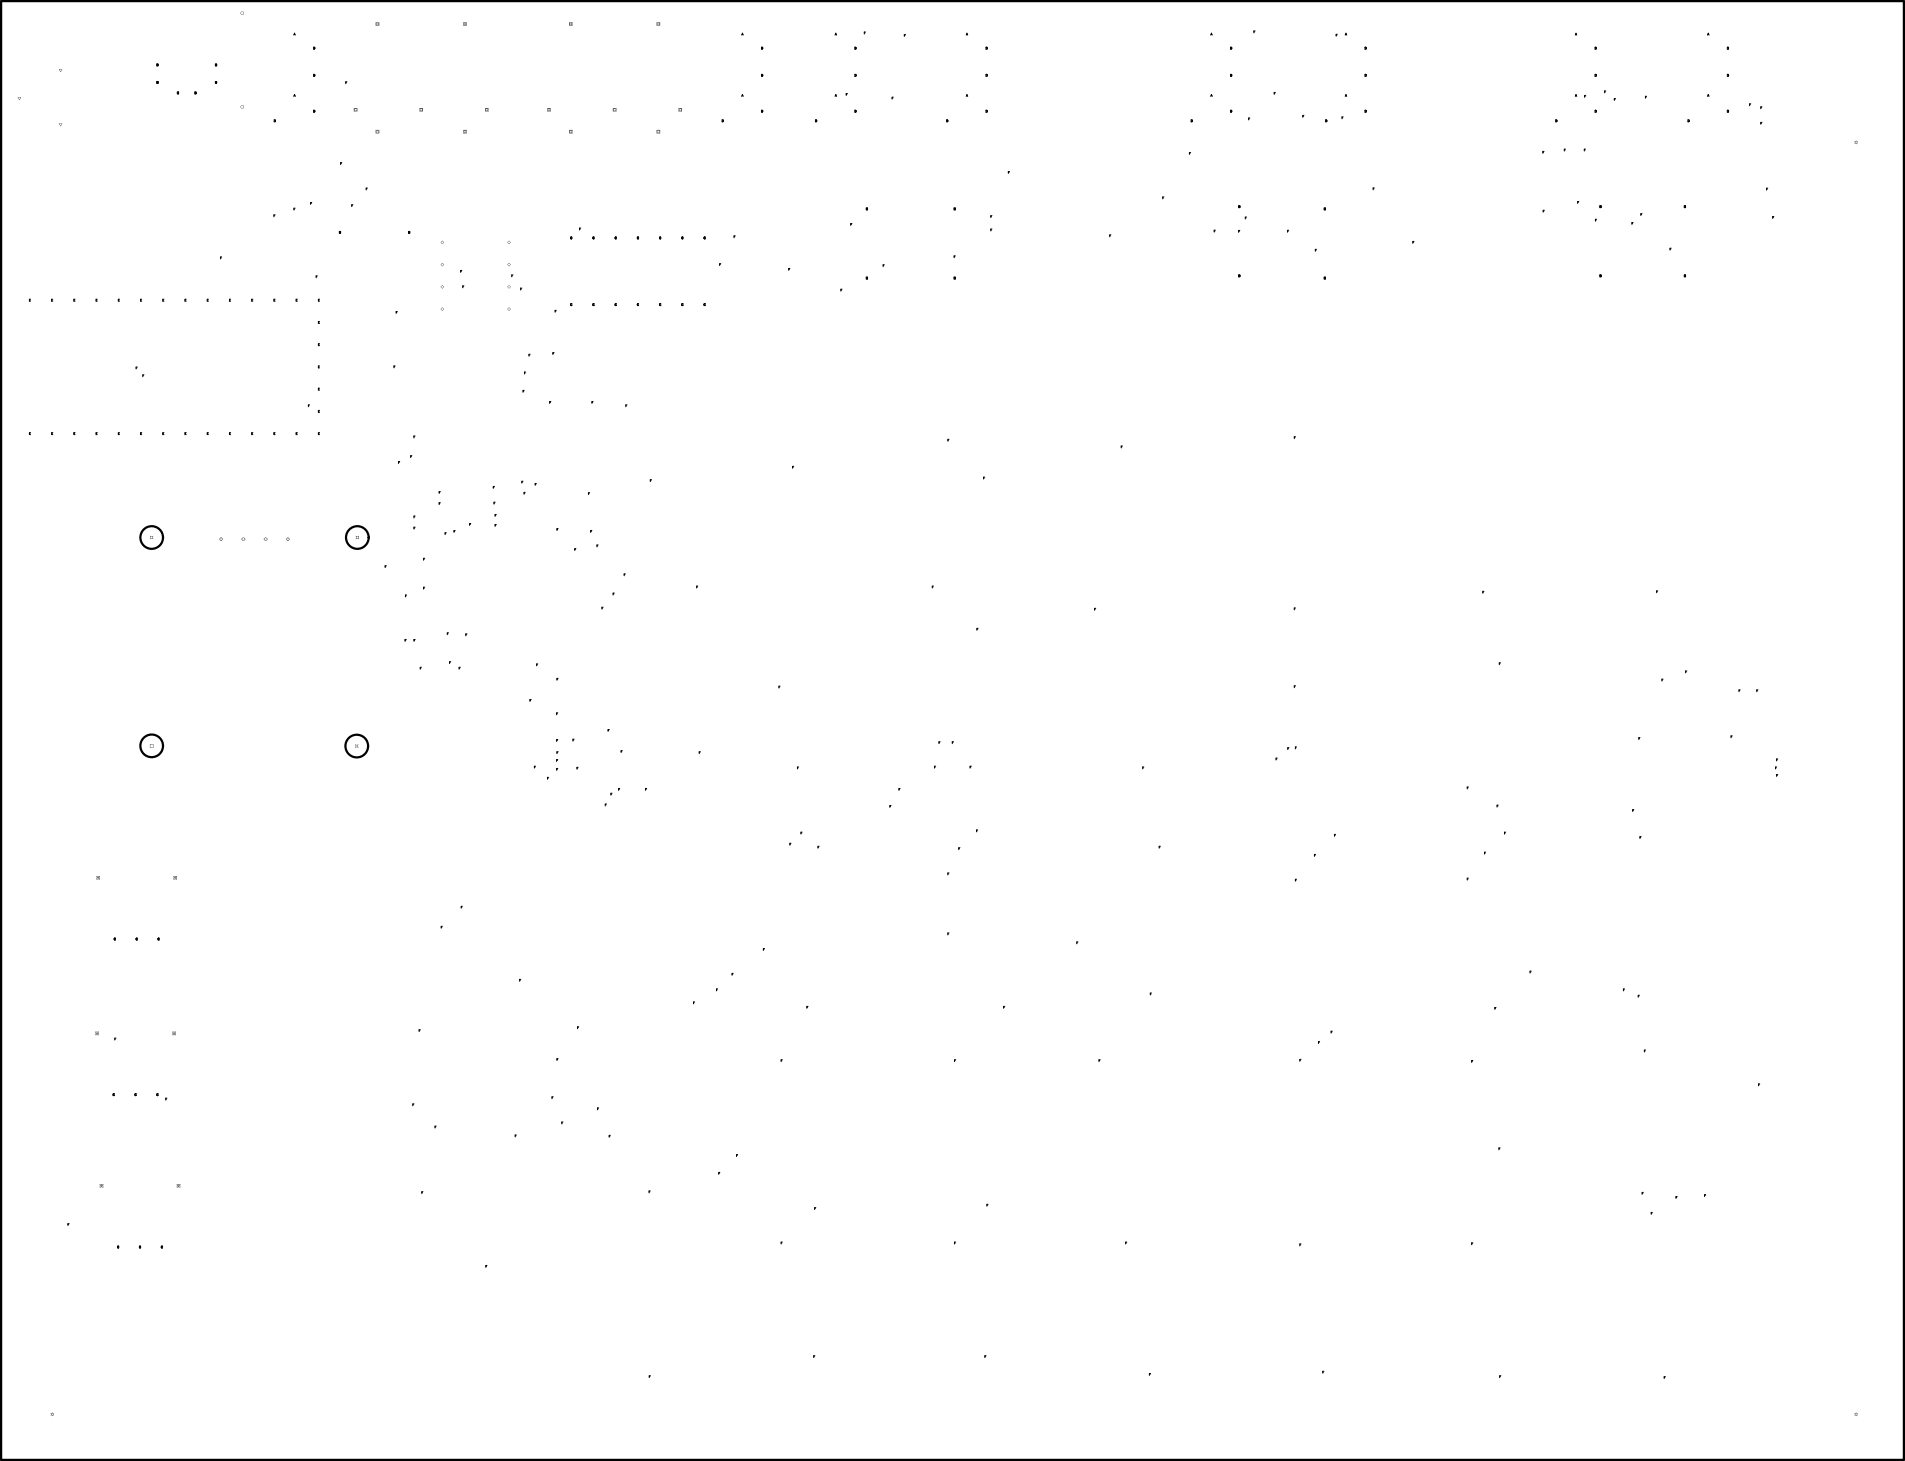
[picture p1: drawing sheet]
<svg xmlns="http://www.w3.org/2000/svg" width="218mm" height="167mm" viewBox="0 0 218 167" stroke-linecap="round" stroke-linejoin="round" font-family="sans-serif">
<defs><g id="words">
<text font-size="1.5" fill="#fff" x="20.4" y="29.8">EF/DISP-TEST</text>
<g font-size="1.1" fill="#fff">
<text x="102" y="5.1">D55</text>
<text x="90" y="53.8">C78</text>
<text x="65.9" y="63.5">C8</text>
<text x="68.7" y="86.6">R74</text>
<text x="91.1" y="95.5">C92</text>
<text x="110" y="95.1">C93</text>
<text x="90.7" y="115.7">C99</text>
<text x="63.9" y="129">C125</text>
<text x="130.3" y="157">C115</text>
<text x="150" y="156.8">C116</text>
<text x="169.8" y="157.2">C117</text>
<text x="188.6" y="157.2">C118</text>
</g>
</g></defs>
<g fill="none" stroke="#000" stroke-width=".25">
<path d="M.1 .1h217.5v166.7h-217.5z"/>
<circle cx="17.3" cy="61.4" r="1.29"/>
<circle cx="40.8" cy="61.4" r="1.29"/>
<circle cx="17.3" cy="85.2" r="1.29"/>
<circle cx="40.8" cy="85.2" r="1.3"/>
</g>
<g fill="#000">
<path d="M2.1 11.1h.3l-.2 .3zM2 11.1l.2 .3 .2-.3z"/>
<path d="M6.8 14.1h.3l-.2 .3zM6.7 14.1l.2 .3 .2-.3z"/>
<path d="M6.8 7.9h.3l-.2 .3zM6.7 7.9l.2 .3 .2-.3z"/>
<path d="M27.5 12.2a.2 .2 0 0 1 .4 0 .2 .2 0 0 1-.4 0zM27.5 12.2a.2 .2 0 0 0 .4 0 .2 .2 0 0 0-.4 0z"/>
<path d="M27.5 1.5a.2 .2 0 0 1 .4 0 .2 .2 0 0 1-.4 0zM27.5 1.5a.2 .2 0 0 0 .4 0 .2 .2 0 0 0-.4 0z"/>
<path d="M40.5 12.4h.3v.3h-.3zM40.4 12.3v.4h.4v-.4zM40.5 12.4h.2v.2h-.2zM40.5 12.4v.3h.3v-.3z"/>
<path d="M43 14.9h.3v.3h-.3zM42.9 14.8v.4h.4v-.4zM43 14.9h.2v.2h-.2zM43 14.9v.3h.3v-.3z"/>
<path d="M43 2.6h.3v.3h-.3zM42.9 2.5v.4h.4v-.4zM43 2.6h.2v.2h-.2zM43 2.6v.3h.3v-.3z"/>
<path d="M48 12.4h.3v.3h-.3zM47.9 12.3v.4h.4v-.4zM48 12.4h.2v.2h-.2zM48 12.4v.3h.3v-.3z"/>
<path d="M53 14.9h.3v.3h-.3zM52.9 14.8v.4h.4v-.4zM53 14.9h.2v.2h-.2zM53 14.9v.3h.3v-.3z"/>
<path d="M53 2.6h.3v.3h-.3zM52.9 2.5v.4h.4v-.4zM53 2.6h.2v.2h-.2zM53 2.6v.3h.3v-.3z"/>
<path d="M55.5 12.4h.3v.3h-.3zM55.4 12.3v.4h.4v-.4zM55.5 12.4h.2v.2h-.2zM55.5 12.4v.3h.3v-.3z"/>
<path d="M62.6 12.4h.3v.3h-.3zM62.5 12.3v.4h.4v-.4zM62.6 12.4h.2v.2h-.2zM62.6 12.4v.3h.3v-.3z"/>
<path d="M65.1 14.9h.3v.3h-.3zM65 14.8v.4h.4v-.4zM65.1 14.9h.2v.2h-.2zM65.1 14.9v.3h.3v-.3z"/>
<path d="M65.1 2.6h.3v.3h-.3zM65 2.5v.4h.4v-.4zM65.1 2.6h.2v.2h-.2zM65.1 2.6v.3h.3v-.3z"/>
<path d="M70.1 12.4h.3v.3h-.3zM70 12.3v.4h.4v-.4zM70.1 12.4h.2v.2h-.2zM70.1 12.4v.3h.3v-.3z"/>
<path d="M75.1 14.9h.3v.3h-.3zM75 14.8v.4h.4v-.4zM75.1 14.9h.2v.2h-.2zM75.1 14.9v.3h.3v-.3z"/>
<path d="M75.1 2.6h.3v.3h-.3zM75 2.5v.4h.4v-.4zM75.1 2.6h.2v.2h-.2zM75.1 2.6v.3h.3v-.3z"/>
<path d="M77.6 12.4h.3v.3h-.3zM77.5 12.3v.4h.4v-.4zM77.6 12.4h.2v.2h-.2zM77.6 12.4v.3h.3v-.3z"/>
<path d="M212 16.2l.1-.1 .1 .1v.1l-.1 .1-.1-.1zM211.9 16.1l.1 .2-.1 .1h.1l.1 .1v-.1h.2l-.1-.1 .1-.2-.2 .1v-.2l-.1 .2z"/>
<path d="M50.5 27.5l.2 .2-.2 .1-.1-.1zM50.5 27.5l-.2 .2 .2 .2 .2-.2z"/>
<path d="M50.5 30.1l.2 .1-.2 .2-.1-.2zM50.5 30l-.2 .2 .2 .2 .2-.2z"/>
<path d="M50.5 32.6l.2 .2-.2 .1-.1-.1zM50.3 32.8l.2 .2 .2-.2-.2-.2z"/>
<path d="M50.5 35.1l.2 .2-.2 .2-.1-.2zM50.5 35.1l-.2 .2 .2 .2 .2-.2z"/>
<path d="M58 27.7l.2-.2 .1 .2-.1 .1zM58.2 27.5l-.2 .2 .2 .2 .2-.2z"/>
<path d="M58 30.2l.2-.1 .1 .1-.1 .2zM58.2 30l-.2 .2 .2 .2 .2-.2z"/>
<path d="M58 32.8l.2-.2 .1 .2-.1 .1zM58 32.8l.2 .2 .2-.2-.2-.2z"/>
<path d="M58 35.3l.2-.2 .1 .2-.1 .2zM58.2 35.1l-.2 .2 .2 .2 .2-.2z"/>
<path d="M17.2 61.3h.1h.2l-.1 .1 .1 .1h-.2h-.1l.1-.1zM17.1 61.2l.1 .2-.1 .2 .2-.1 .2 .1-.1-.2 .1-.2-.2 .1z"/>
<path d="M25.1 61.5l.2-.1 .1 .3-.2 .1zM25.1 61.5v.2h.1v.1h.2v-.1h.1v-.2h-.1v-.1h-.2v.1z"/>
<path d="M27.6 61.5l.3-.1 .1 .3-.2 .1zM27.6 61.5v.2h.1v.1h.2v-.1h.1v-.2h-.1v-.1h-.2v.1z"/>
<path d="M30.2 61.5l.2-.1 .1 .3-.2 .1zM30.2 61.5v.2h.1v.1h.1v-.1h.2v-.2h-.2v-.1h-.1v.1z"/>
<path d="M32.7 61.5l.3-.1 .1 .3-.3 .1zM32.7 61.5v.2h.1v.1h.2v-.1h.1v-.2h-.1v-.1h-.2v.1z"/>
<path d="M40.7 61.3h.1h.2l-.1 .1 .1 .1h-.2h-.1l.1-.1zM40.6 61.2l.1 .2-.1 .2 .2-.1 .2 .1-.1-.2 .1-.2-.2 .1z"/>
<path d="M17.2 85h.3v.4h-.3zM17.1 85v.4h.4v-.4z"/>
<path d="M40.6 85.1h.2h.1l-.1 .1 .1 .1h-.1h-.2l.1-.1zM40.6 85l.1 .2-.1 .2 .2-.1 .2 .1-.1-.2 .1-.2-.2 .1z"/>
<path d="M10.9 117.9l.2 .1 .2-.1-.2 .1 .2 .2-.2-.2-.2 .2 .2-.2zM10.9 117.8v.2h.1l-.1 .1v.1h.1l.1-.1v.1h.2v-.1l-.1-.1h.1v-.2h-.2v.1l-.1-.1z"/>
<path d="M11.1 100.1l.1 .1 .2-.1-.2 .2 .2 .1-.2-.1-.1 .1 .1-.1zM11 100.1v.1l.1 .1h-.1v.2h.2v-.2l.1 .2h.1v-.2h-.1l.1-.1v-.1h-.1l-.1 .1v-.1z"/>
<path d="M19.7 117.9l.2 .1 .2-.1-.2 .1 .2 .2-.2-.2-.2 .2 .2-.2zM19.7 117.8v.2h.1l-.1 .1v.1h.1l.1-.1v.1h.2v-.1l-.1-.1h.1v-.2h-.2v.1l-.1-.1z"/>
<path d="M19.9 100.1l.1 .1 .2-.1-.2 .2 .2 .1-.2-.1-.1 .1 .1-.1zM19.8 100.1v.1l.1 .1h-.1v.2h.2v-.2l.1 .2h.1v-.2h-.1l.1-.1v-.1h-.1l-.1 .1v-.1z"/>
<path d="M11.4 135.3l.2 .1 .2-.1-.2 .1 .2 .2-.2-.2-.2 .2 .2-.2zM11.4 135.2v.2h.1l-.1 .1v.1h.1l.1-.1 .1 .1h.1v-.1l-.1-.1h.1v-.2h-.1l-.1 .1-.1-.1z"/>
<path d="M20.2 135.3l.2 .1 .2-.1-.2 .1 .2 .2-.2-.2-.2 .2 .2-.2zM20.2 135.2v.2h.1l-.1 .1v.1h.1l.1-.1 .1 .1h.1v-.1l-.1-.1h.1v-.2h-.1l-.1 .1-.1-.1z"/>
<path d="M5.8 161.5l.2-.1 .1 .1v.1l-.1 .1-.2-.1zM5.8 161.4l.1 .1-.1 .2 .1-.1 .1 .2v-.2l.2 .1-.1-.2 .1-.1h-.2v-.1l-.1 .1z"/>
<path d="M212 161.5l.1-.1 .1 .1v.1l-.1 .1-.1-.1zM211.9 161.4l.1 .1-.1 .2 .1-.1 .1 .2v-.2l.2 .1-.1-.2 .1-.1h-.2v-.1l-.1 .1z"/>
</g>
<g fill="none" stroke="#000" stroke-width=".11">
<path d="M17.9 9.4h.1M18 7.4h-.1M18 7.4h.1M18 7.4l.1 .1M18.1 7.4l-.2-.1v.2h.1M18.1 9.3h-.2v.2h.1v-.1M18.1 7.5h.1M18.1 9.3v.1M18.1 7.4h-.1M18.1 7.5h-.1M18.1 9.4h-.1M20.3 10.6h.1"/>
<path d="M20.4 10.6h.1M20.4 10.5h-.1v.2h.1M20.4 10.5h.1M20.4 10.6v.1M20.4 10.7h.1M20.4 10.5v.1M22.3 10.6h.1M22.4 10.5h-.1v.2h.1v-.1M22.4 10.5v.1M22.4 10.6h.1M24.6 9.4h.1M24.7 9.4h.1"/>
<path d="M24.7 7.3h-.1v.2h.1M24.7 7.4h-.1M24.7 9.3h-.1v.2h.1M24.7 7.3h.1M24.7 7.4h.1M24.7 9.3h.1M24.7 7.3l.1 .1M24.7 9.4v.1M24.7 7.4l.1 .1M24.7 9.5h.1M24.8 7.5h.1M24.8 9.3v.1"/>
<path d="M24.8 7.4h-.1M24.8 7.5h-.1M24.8 9.4h-.1M31.3 13.7h.2l-.1 .2h-.1zM33.6 4l.1-.2v.2M33.6 11l.1-.2v.2M33.6 3.9h.1M33.6 10.9h.1M35.8 5.4h.2l-.1 .2h-.1zM35.8 8.5h.2l-.1 .2h-.1zM35.8 12.6h.2l-.1 .2h-.1zM36 5.4h.1"/>
<path d="M36 12.6h.1M36 8.7h.1M38.9 18.7h.1M39.1 18.6h-.2v.2M39.5 9.4h.1M39.6 9.3h-.1v.3M82.5 13.7h.1v.2h-.1zM84.8 4v-.2l.1 .2M84.8 11v-.2l.1 .2M84.8 3.9h.1M84.8 10.9h.1M87 5.4h.1v.2h-.1z"/>
<path d="M87 8.5h.1v.2h-.1zM87 12.6h.1v.2h-.1zM87.1 5.4h.1M87.1 12.6h.1M87.1 8.7h.1M93.3 13.7h-.1v.2h.1M93.3 13.7h.1M93.3 13.7v.2M93.3 13.9h.1M95.4 4l.1-.2 .1 .2M95.4 11l.1-.2 .1 .2M95.5 3.9h.1"/>
<path d="M95.5 10.9h.1M96.7 10.8h.1M96.8 10.7h-.1v.2M97.7 5.4h.1v.2h-.1zM97.7 8.5h.1v.2h-.1zM97.7 12.6h.1v.2h-.1zM98.8 3.8h.1M98.9 3.7h-.1v.2M101.9 11.2h.1M102.1 11.1h-.2v.2M103.3 4.1h.1M103.5 3.9h-.2v.3"/>
<path d="M108.2 13.7h.1v.2h-.1zM110.4 4l.1-.2 .1 .2M110.4 11l.1-.2 .1 .2M110.4 3.9h.1M110.4 10.9h.1M112.7 5.4h.1v.2h-.1zM112.7 8.5h.1v.2h-.1zM112.7 12.6h.1v.2h-.1zM112.8 5.4h.1M112.8 12.6h.1M112.8 8.7h.1M115.2 19.7h.1"/>
<path d="M115.4 19.6h-.2v.2M135.9 17.5h.1M136 17.4h-.1v.2M136.1 13.7h.1v.2h-.1zM138.3 4l.1-.2 .1 .2M138.3 11l.1-.2 .1 .2M138.4 3.9h.1M138.4 10.9h.1M140.6 5.4h.1v.2h-.1zM140.6 8.5h.1v.2h-.1zM140.6 12.6h.1v.2h-.1zM140.7 5.4h.1"/>
<path d="M140.7 12.6h.1M140.7 8.7h.1M142.7 13.6h.1M142.8 13.5h-.1v.2M143.3 3.6h.1M143.4 3.5h-.1v.3M145.6 10.7h.1M145.7 10.6h-.1v.2M148.9 13.3h.1M149 13.2h-.1v.2M151.6 13.7h-.1v.2h.1M151.6 13.7h.1"/>
<path d="M151.6 13.7v.2M151.6 13.9h.1M152.7 4h.1M152.8 3.9h-.1v.2M153.3 13.5h.1M153.5 13.4h-.2v.2M153.7 4l.1-.2 .1 .2M153.7 11l.1-.2 .1 .2M153.7 3.9h.1M153.7 10.9h.1M156 5.4h.1v.2h-.1zM156 8.5h.1v.2h-.1z"/>
<path d="M156 12.6h.1v.2h-.1zM176.3 17.4h.1M176.4 17.3h-.1v.2M177.8 13.7h.1v.2h-.1zM178.7 17.1h.1M178.9 17h-.2v.3M180 4l.1-.2 .1 .2M180 11l.1-.2 .1 .2M180 3.9h.1M180 10.9h.1M181 17.1h.1M181.1 11h.1"/>
<path d="M181.2 17h-.2v.3M181.2 10.9h-.1v.2M182.3 5.4h.1v.2h-.1zM182.3 8.5h.1v.2h-.1zM182.3 12.6h.1v.2h-.1zM182.4 5.4h.1M182.4 12.6h.1M182.4 8.7h.1M183.4 10.5h.1M183.5 10.4h-.1v.2M184.5 11.4h.1M184.6 11.3h-.1v.2"/>
<path d="M188 11.1h.1M188.2 11h-.2v.2M193 13.7h-.1v.2h.1M193 13.7h.1M193 13.7v.2M193 13.9h.1M195.1 4l.1-.2 .1 .2M195.1 11l.1-.2 .1 .2M195.1 3.9h.2M195.1 10.9h.2M197.4 5.4h.1v.2h-.1zM197.4 8.5h.1v.2h-.1z"/>
<path d="M197.4 12.6h.1v.2h-.1zM199.9 12h.1M200.1 11.9h-.2v.2M201.2 12.3h.1M201.2 14.1h.1M201.3 12.2h-.1v.2M201.3 14h-.1v.2M3.4 34.3h.1M3.5 34.2h-.1v.2h.1M5.9 34.3h.1M6 34.2h-.1v.2h.1M8.4 34.3h.1"/>
<path d="M8.6 34.2h-.2v.2h.2M11 34.3h.1M11.1 34.2h-.1v.2h.1M13.5 34.3h.1M13.7 34.2h-.2v.2h.2M16.1 34.3h.1M16.2 34.2h-.1v.2h.1M18.6 34.3h.1M18.7 34.2h-.1v.2h.1M21.1 34.3h.1M21.3 34.2h-.2v.2h.2M23.7 34.3h.1"/>
<path d="M23.8 34.2h-.1v.2h.1M25.2 29.5h.1M25.3 29.4h-.1v.2M26.2 34.3h.1M26.4 34.2h-.2v.2h.2M28.8 34.3h.1M28.9 34.2h-.1v.2h.1M31.3 34.3h.1M31.3 24.6h.1M31.4 34.2h-.1v.2h.1M31.4 24.5h-.1v.3M33.6 23.9h.1"/>
<path d="M33.7 23.8h-.1v.2M33.8 34.3h.1M34 34.2h-.2v.2h.2M35.5 23.2h.1M35.6 23.1h-.1v.3M36.1 31.6h.1M36.3 31.5h-.2v.2M36.4 34.3h.1M36.4 36.8h.1M36.4 39.4h.1M36.5 34.2h-.1v.2h.1M36.5 36.7h-.1v.2h.1"/>
<path d="M36.5 39.3h-.1v.2h.1M38.8 26.5h.1M38.9 26.5h.1M38.9 26.5v.1M38.9 26.5l-.1-.1v.3l.1-.1M38.9 26.6h.1M40.2 23.5h.1M40.3 23.4h-.1v.2M41.8 21.6h.1M42 21.5h-.2v.2M45.3 35.7h.1M45.4 35.6h-.1v.2"/>
<path d="M46.7 26.5h.1M46.8 26.5h.1M46.8 26.5v.1M46.8 26.5l-.1-.1v.3l.1-.1M46.8 26.6h.1M52.6 31h.1M52.8 30.9h-.2v.2M52.9 32.8h.1M53 32.7h-.1v.2M58.5 31.5h.1M58.6 31.4h-.1v.2M59.5 33h.1"/>
<path d="M59.6 32.9h-.1v.2M63.4 35.6h.1M63.6 35.4h-.2v.3M65.3 34.7h.1M65.3 34.7l-.1 .1 .1 .1M65.3 27.1l-.1 .1 .1 .1M65.3 27.1h.1M65.3 34.9h.1M65.3 27.3h.1M65.4 34.9h-.1M65.4 27.2l-.1 .1M66.2 26.2h.1"/>
<path d="M66.4 26.1h-.2v.2M67.8 27.1v.2M67.8 34.7v.2M67.8 34.9h.1M67.8 27.3h.1M67.8 34.7h.1M67.8 27.1h.1M67.9 34.9h-.1M67.9 27.2l-.1 .1M70.4 34.7a.09 .09 0 0 0-.1 0 .1 .1 0 0 0 0 .2 .09 .09 0 0 0 .1 0M70.4 27.1a.09 .09 0 0 0-.1 0 .09 .09 0 0 0 0 .1 .09 .09 0 0 0 .1 0M72.9 34.7l-.1 .1 .1 .1"/>
<path d="M72.9 27.1l-.1 .1 .1 .1M72.9 34.7h.1M72.9 27.1h.1M73 34.7h.1M73 34.9h-.1M73 27.1h.1M73 27.3h-.1M73 34.9h.1M73 27.2v.1M75.4 27.1v.2M75.4 34.7v.2M75.4 34.9h.1"/>
<path d="M75.4 27.3h.1M75.4 34.7h.1M75.4 27.1h.1M75.5 34.9h-.1M75.5 27.2l-.1 .1M78.1 34.7a.1 .1 0 0 0-.2 0 .1 .1 0 0 0 0 .2 .1 .1 0 0 0 .2 0M78.1 27.1a.1 .1 0 0 0-.2 0 .09 .09 0 0 0 0 .1 .1 .1 0 0 0 .2 0M80.6 34.7l-.2 .1 .2 .1M80.6 27.1l-.2 .1 .2 .1M80.6 34.7h.1M80.6 27.1h.1M80.6 27.3h.1"/>
<path d="M80.6 34.9h.1M80.6 27.2v.1M82.2 30.2h.1M82.4 30.1h-.2v.2M83.9 27h.1M84 26.9h-.1v.3M90.1 30.8h.1M90.3 30.7h-.2v.2M96.1 33.1h.1M96.2 33h-.1v.3M97.2 25.6h.1M97.4 25.5h-.2v.3"/>
<path d="M99 31.8h.1M99 23.9h.1M99.1 31.8h.1M99.1 23.9h.1M99.1 23.8h-.1v.2h.1M99.1 31.7v.1M99.1 23.8h.1M99.1 23.8v.1M99.1 31.7h-.1v.2h.1M99.1 31.7h.1M99.1 31.8v.1M99.1 31.9h.1"/>
<path d="M99.1 23.9v.1M100.9 30.3h.1M101 30.2h-.1v.3M109 31.8h.1M109 23.9h.1M109 29.3h.1M109.1 23.9l.1-.1h-.2v.2h.2M109.1 23.9h.1M109.2 31.7h-.2v.2h.2l-.1-.1M109.2 31.7h.1M109.2 29.2h-.2v.2M109.2 31.7l-.1 .1"/>
<path d="M109.2 23.9v.1M113.2 26.3h.1M113.2 24.7h.1M113.4 26.2h-.2v.2M113.4 24.6h-.2v.3M126.8 26.9h.1M126.9 26.8h-.1v.3M132.9 22.6h.1M133 22.5h-.1v.2M138.7 26.4h.1M138.9 26.3h-.2v.2M141.5 23.6h.1"/>
<path d="M141.5 26.4h.1M141.6 23.6h.1M141.7 23.5h-.2v.2h.2M141.7 31.4h-.2v.2h.2v-.1M141.7 31.4h.1M141.7 31.5h-.2M141.7 23.5h.1M141.7 23.6h-.1M141.7 23.6h.1M141.7 31.4v.1M141.7 23.6v.1M141.7 23.7h.1"/>
<path d="M141.7 26.3h-.2v.2M141.7 23.5v.1M142.3 24.9h.1M142.4 24.8h-.1v.2M147.1 26.4h.1M147.3 26.3h-.2v.2M150.3 28.6h.1M150.4 28.5h-.1v.2M151.3 31.8h.1M151.3 23.9h.1M151.4 23.9h.1M151.4 31.8h.1"/>
<path d="M151.4 23.8h-.1v.2h.1v-.1M151.4 23.8h.1M151.4 23.8v.1M151.4 31.7v.1M151.4 31.7h-.1v.2h.1M151.4 31.8v.1M151.4 31.7h.1M151.4 31.9h.1M156.9 21.6h.1M157 21.5h-.1v.2M161.4 27.7h.1M161.6 27.6h-.2v.2"/>
<path d="M176.3 24.1h.1M176.5 24h-.2v.2M180.3 23.1h.1M180.4 23h-.1v.2M182.3 25.2h.1M182.4 25h-.1v.3M182.8 23.6h.1M182.9 23.6h.1M182.9 31.4h-.1v.2h.1M182.9 31.5h-.1M182.9 23.5h-.1v.2h.1M182.9 31.4h.1"/>
<path d="M182.9 31.5l.1 .1M182.9 23.5h.1M182.9 31.4l.1 .1M182.9 23.6v.1M182.9 31.5h.1M182.9 23.7h.1M183 23.5v.1M183 31.5h-.1M183 31.6h-.1M183 23.6h-.1M186.5 25.5h.1M186.6 25.4h-.1v.2"/>
<path d="M187.5 24.5h.1M187.6 24.4h-.1v.2M190.8 28.5h.1M191 28.4h-.2v.2M192.5 23.6h.1M192.6 31.5h-.1M192.6 31.5v.1M192.6 31.5h.1M192.6 31.5l-.1-.1v.2h.1M192.6 23.5h-.1v.2h.1v-.1M192.6 23.5v.1M192.6 23.6h.1"/>
<path d="M192.6 31.6h.1M201.9 21.6h.1M202 21.5h-.1v.2M202.6 24.8h.1M202.7 24.7h-.1v.3M3.4 49.5h.1M3.5 49.4h-.1v.2h.1M5.9 49.5h.1M6 49.4h-.1v.2h.1M8.4 49.5h.1M8.6 49.4h-.2v.2h.2M11 49.5h.1"/>
<path d="M11.1 49.4h-.1v.2h.1M13.5 49.5h.1M13.7 49.4h-.2v.2h.2M15.6 42h.1M15.7 41.9h-.1v.2M16.1 49.5h.1M16.2 49.4h-.1v.2h.1M16.3 42.9h.1M16.5 42.8h-.2v.2M18.6 49.5h.1M18.7 49.4h-.1v.2h.1M21.1 49.5h.1"/>
<path d="M21.3 49.4h-.2v.2h.2M23.7 49.5h.1M23.8 49.4h-.1v.2h.1M26.2 49.5h.1M26.4 49.4h-.2v.2h.2M28.8 49.5h.1M28.9 49.4h-.1v.2h.1M31.3 49.5h.1M31.4 49.4h-.1v.2h.1M33.8 49.5h.1M34 49.4h-.2v.2h.2M35.2 46.3h.1"/>
<path d="M35.4 46.2h-.2v.3M36.4 49.5h.1M36.4 44.4h.1M36.4 41.9h.1M36.4 47h.1M36.5 49.4h-.1v.2h.1M36.5 41.8h-.1v.2h.1M36.5 44.3h-.1v.3h.1M36.5 46.9h-.1v.2h.1M45 41.9h.1M45.2 41.8h-.2v.2M45.5 52.8h.1"/>
<path d="M45.7 52.7h-.2v.2M46.9 52.2h.1M47.1 52h-.2v.3M47.3 49.9h.1M47.3 59h.1M47.4 49.8h-.1v.2M47.4 58.9h-.1v.3M50.2 57.5h.1M50.2 56.3h.1M50.3 56.1h-.1v.3M50.3 57.4h-.1v.2M53.7 59.9h.1"/>
<path d="M53.8 59.8h-.1v.2M56.4 55.7h.1M56.4 57.5h.1M56.5 55.6h-.1v.2M56.6 58.9h.1M56.6 57.4h-.2v.2M56.7 59.9h-.1v.2M56.7 58.8h-.1v.2M59.6 55.1h.1M59.8 44.7h.1M59.8 55h-.2v.2M59.9 56.3h.1"/>
<path d="M59.9 44.6h-.1v.2M59.9 42.6h.1M60 56.2h-.1v.3M60.1 42.5h-.2v.2M60.4 40.6h.1M60.6 40.5h-.2v.2M61.2 55.3h.1M61.3 55.2h-.1v.2M62.8 46h.1M63 45.9h-.2v.2M63.2 40.4h.1M63.3 40.3h-.1v.2"/>
<path d="M67.2 56.4h.1M67.4 56.3h-.2v.2M67.6 46h.1M67.8 45.9h-.2v.2M71.5 46.3h.1M71.7 46.2h-.2v.3M74.3 54.9h.1M74.4 54.8h-.1v.2M90.6 53.4h.1M90.7 53.3h-.1v.2M108.3 50.3h.1M108.4 50.2h-.1v.2"/>
<path d="M112.4 54.6h.1M112.5 54.5h-.1v.2M128.1 51h.1M128.3 50.9h-.2v.3M147.9 50h.1M148 49.9h-.1v.2M44 64.7h.1M44.1 64.6h-.1v.2M46.3 73.1h.1M46.3 68.1h.1M46.4 73h-.1v.3M46.5 68h-.2v.2"/>
<path d="M47.3 60.3h.1M47.3 73.1h.1M47.4 60.2h-.1v.2M47.4 73h-.1v.3M48 76.3h.1M48.2 76.2h-.2v.2M48.4 63.9h.1M48.4 67.2h.1M48.5 63.8h-.1v.2M48.5 67.1h-.1v.2M50.9 61h.1M51 60.8h-.1v.3"/>
<path d="M51.1 72.4h.1M51.2 72.3h-.1v.2M51.4 75.7h.1M51.5 75.6h-.1v.2M51.9 60.7h.1M52 60.6h-.1v.2M52.5 76.3h.1M52.6 76.2h-.1v.2M53.2 72.5h.1M53.4 72.4h-.2v.2M56.6 60h.1M60.7 79.9h-.1v.2"/>
<path d="M61.3 75.9h.1M61.5 75.8h-.2v.3M63.6 77.6h.1M63.6 60.5h.1M63.8 60.4h-.2v.2M63.8 77.5h-.2v.2M65.7 62.8h.1M65.8 62.7h-.1v.2M67.5 60.7h.1M67.6 60.6h-.1v.2M68.2 62.4h.1M68.3 62.2h-.1v.3"/>
<path d="M68.8 69.5h.1M68.9 69.4h-.1v.2M70.1 67.9h.1M70.2 67.7h-.1v.3M71.3 65.7h.1M71.5 65.5h-.2v.3M79.6 67.1h.1M79.7 66.9h-.1v.3M89 78.5h.1M89.1 78.4h-.1v.2M106.5 67.1h.1M106.7 66.9h-.2v.3"/>
<path d="M111.6 71.9h.1M111.8 71.8h-.2v.2M125.1 69.6h.1M125.2 69.5h-.1v.2M147.9 78.4h.1M147.9 69.5h.1M148 69.4h-.1v.3M148 78.3h-.1v.3M169.4 67.6h.1M169.6 67.5h-.2v.3M171.3 75.8h.1M171.5 75.7h-.2v.2"/>
<path d="M189.3 67.6h.1M189.4 67.5h-.1v.2M189.9 77.7h.1M190 77.6h-.1v.2M192.6 76.7h.1M192.8 76.6h-.2v.3M198.7 78.9h.1M198.8 78.8h-.1v.2M200.7 78.9h.1M200.9 78.8h-.2v.2M60.6 80h.1M61.1 87.6h.1"/>
<path d="M61.2 87.5h-.1v.2M62.6 88.9h.1M62.7 88.8h-.1v.2M63.6 81.5h.1M63.6 84.6h.1M63.6 86.9h.1M63.6 87.9h.1M63.6 86h.1M63.7 81.4h-.1v.2M63.7 84.5h-.1v.2M63.7 86.8h-.1v.2M63.7 87.8h-.1v.2"/>
<path d="M63.8 85.9h-.2v.2M65.5 84.5h.1M65.6 84.4h-.1v.3M65.9 87.8h.1M66.1 87.6h-.2v.3M69.2 91.9h.1M69.3 91.8h-.1v.3M69.5 83.4h.1M69.6 83.3h-.1v.3M69.8 90.7h.1M69.9 90.6h-.1v.2M70.7 90.2h.1"/>
<path d="M70.8 90.1h-.1v.2M71 85.8h.1M71.1 85.7h-.1v.3M73.8 90.2h.1M73.9 90.1h-.1v.2M79.9 86h.1M80 85.9h-.1v.2M90.3 96.4h.1M90.4 96.3h-.1v.2M91.1 87.7h.1M91.3 87.6h-.2v.2M91.5 95.2h.1"/>
<path d="M91.7 95.1h-.2v.2M93.5 96.8h.1M93.6 96.7h-.1v.2M101.7 92.1h.1M101.8 92h-.1v.2M102.7 90.2h.1M102.9 90.1h-.2v.2M106.8 87.6h.1M106.9 87.5h-.1v.2M107.3 84.8h.1M107.4 84.7h-.1v.2M108.3 99.8h.1"/>
<path d="M108.4 99.7h-.1v.2M108.8 84.8h.1M109 84.7h-.2v.2M109.6 96.9h.1M109.7 96.8h-.1v.3M110.8 87.6h.1M111 87.5h-.2v.2M111.6 94.9h.1M111.7 94.8h-.1v.2M130.6 87.7h.1M130.7 87.6h-.1v.2M132.5 96.8h.1"/>
<path d="M132.6 96.7h-.1v.2M145.8 86.7h.1M145.9 86.6h-.1v.2M147.1 85.5h.1M147.3 85.4h-.2v.2M148 85.4h.1M148.2 85.3h-.2v.2M150.2 97.7h.1M150.3 97.6h-.1v.2M152.5 95.4h.1M152.6 95.3h-.1v.2M167.7 90h.1"/>
<path d="M167.8 89.9h-.1v.2M169.6 97.4h.1M169.8 97.3h-.2v.3M171.1 92.1h.1M171.2 92h-.1v.2M171.9 95.2h.1M172.1 95.1h-.2v.2M186.6 92.6h.1M186.7 92.5h-.1v.2M187.3 84.4h.1M187.4 95.7h.1M187.4 84.3h-.1v.2"/>
<path d="M187.5 95.6h-.1v.2M197.8 84.2h.1M197.9 84.1h-.1v.2M202.9 87.7h.1M203 86.8h.1M203 88.6h.1M203 87.6h-.1v.2M203.1 86.7h-.1v.2M203.1 88.5h-.1v.2M13.1 107.2v.2l.1-.1M13.1 107.2h.1M13.1 118.7h.1"/>
<path d="M13.2 107.2h.1M13.3 118.6h-.2v.2M15.6 107.1l-.1 .1 .1 .2M15.6 107.1l.1 .1M15.7 107.2h.1M15.7 107.4h-.1M15.7 107.3v.1M18.1 107.2v.2l.1-.1M18.1 107.2h.1M47.9 117.7h.1M48 117.6h-.1v.2M50.4 105.9h.1"/>
<path d="M50.6 105.8h-.2v.2M52.7 103.6h.1M52.8 103.5h-.1v.2M59.4 112h.1M59.5 111.9h-.1v.2M66 117.4h.1M66.1 117.3h-.1v.2M79.2 114.5h.1M79.4 114.4h-.2v.3M81.9 113.1h.1M82 113h-.1v.2M83.6 111.3h.1"/>
<path d="M83.8 111.2h-.2v.2M87.2 108.5h.1M87.4 108.3h-.2v.3M92.2 115.1h.1M92.3 115h-.1v.2M108.3 106.7h.1M108.4 106.6h-.1v.2M114.7 115.1h.1M114.8 115h-.1v.2M123 107.7h.1M123.2 107.6h-.2v.2M131.4 113.5h.1"/>
<path d="M131.6 113.4h-.2v.2M148 100.5h.1M148.2 100.4h-.2v.3M150.7 119.1h.1M150.8 119h-.1v.2M152.1 117.9h.1M152.2 117.8h-.1v.2M167.7 100.4h.1M167.8 100.3h-.1v.2M170.8 115.2h.1M170.9 115.1h-.1v.2M174.8 111h.1"/>
<path d="M175 110.9h-.2v.2M185.5 113.1h.1M185.6 113h-.1v.2M187.2 113.8h.1M187.3 113.7h-.1v.2M188 119.9h-.1v.3M7.8 139.9h.1M7.9 139.8h-.1v.2M13 124.9l-.1 .1 .1 .1M13 124.9l.1 .1M13.1 125h.1M13.1 125.1h-.1"/>
<path d="M13.1 125.1h.1M15.4 125v.1M15.4 125.1h.1M15.5 124.9l.1 .1M15.5 124.9l-.1 .1M15.6 125.1h-.1M18.1 125a.1 .1 0 0 0-.2 0 .09 .09 0 0 0 0 .1 .1 .1 0 0 0 .2 0M18.9 125.5h.1M19.1 125.4h-.2v.3M47.2 126.2h.1M47.3 126.1h-.1v.2M48.2 136.2h.1"/>
<path d="M48.3 136.1h-.1v.2M49.7 128.7h.1M49.8 128.6h-.1v.2M58.9 129.7h.1M59 129.6h-.1v.3M63.1 125.4h.1M63.2 125.3h-.1v.2M63.6 121h.1M63.8 120.9h-.2v.2M64.2 128.3h.1M64.3 128.2h-.1v.2M68.3 126.7h.1"/>
<path d="M68.4 126.5h-.1v.3M69.6 129.8h.1M69.7 129.7h-.1v.2M74.2 136.1h.1M74.3 136h-.1v.3M82.1 134h.1M82.3 133.9h-.2v.2M84.2 132h.1M84.3 131.9h-.1v.2M89.3 121.2h.1M89.4 121h-.1v.3M93.1 138h.1"/>
<path d="M93.2 137.9h-.1v.3M109.1 121.2h.1M109.2 121h-.1v.3M112.8 137.7h.1M112.9 137.6h-.1v.2M125.6 121.2h.1M125.7 121h-.1v.3M148.5 121.1h.1M148.7 121h-.2v.2M168.2 121.2h.1M168.3 121.1h-.1v.3M171.3 131.2h.1"/>
<path d="M171.4 131.1h-.1v.2M187.6 136.3h.1M187.8 136.2h-.2v.2M187.9 120h.1M188.7 138.6h.1M188.8 138.5h-.1v.2M191.5 136.8h.1M191.6 136.7h-.1v.2M194.8 136.6h.1M194.9 136.5h-.1v.2M200.9 123.9h.1M201.1 123.8h-.2v.2"/>
<path d="M13.5 142.3l-.1 .1 .1 .1M13.5 142.3l.1 .1M13.6 142.4h.1M13.6 142.5h-.1M13.6 142.5h.1M16.1 142.4a.1 .1 0 0 0-.2 0 .09 .09 0 0 0 0 .1 .1 .1 0 0 0 .2 0M18.6 142.4a.1 .1 0 0 0-.2 0 .09 .09 0 0 0 0 .1 .1 .1 0 0 0 .2 0M55.5 144.6h.1M55.6 144.5h-.1v.3M74.2 157.2h.1M74.3 157.1h-.1v.3M89.3 142h.1"/>
<path d="M89.4 141.9h-.1v.2M93 155h.1M93.1 154.9h-.1v.2M109.1 142h.1M109.2 141.9h-.1v.2M112.5 155h.1M112.7 154.9h-.2v.2M128.6 142h.1M128.8 141.9h-.2v.2M131.3 157h.1M131.5 156.9h-.2v.2M148.5 142.2h.1"/>
<path d="M148.7 142.1h-.2v.2M151.1 156.7h.1M151.3 156.6h-.2v.3M168.2 142.1h.1M168.3 142h-.1v.2M171.4 157.2h.1M171.5 157.1h-.1v.3M190.2 157.3h.1M190.3 157.2h-.1v.3"/>
</g>
<use href="#words"/>
</svg>
